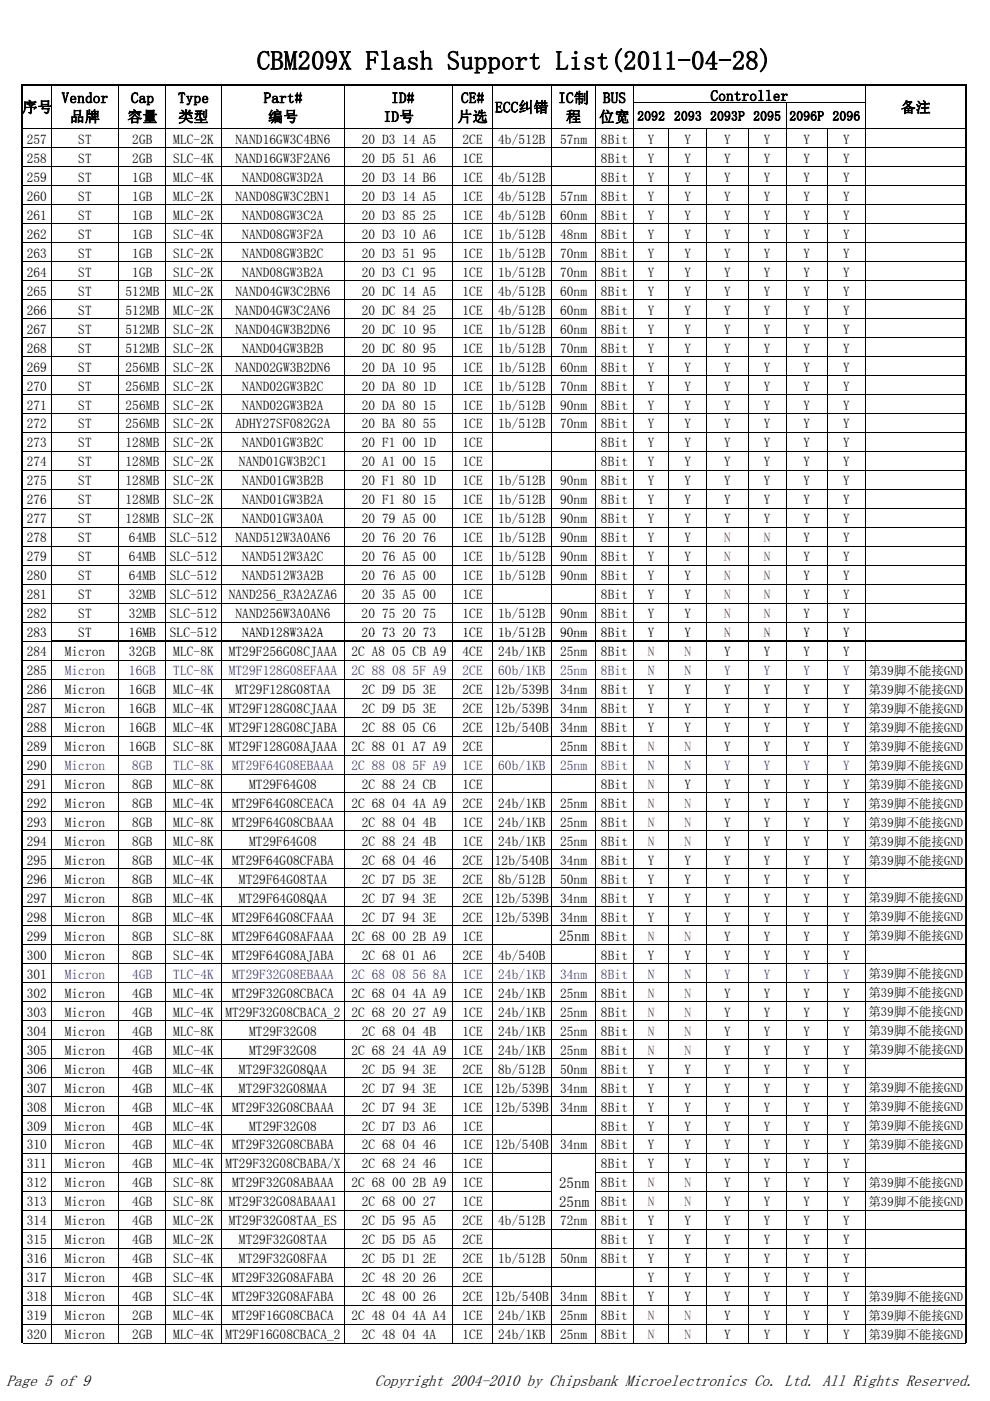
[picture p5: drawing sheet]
<svg xmlns="http://www.w3.org/2000/svg" width="210mm" height="297mm" viewBox="0 0 210 297" stroke-linecap="round" stroke-linejoin="round" font-family="sans-serif">
<defs><g id="words">
<text font-size="5.6" x="54.5" y="14.8">CBM209X Flash Support List(2011-04-28)</text>
<g font-size="3.4">
<text x="1.4" y="294">Page 5 of 9</text>
<text x="79.5" y="294">Copyright 2004-2010 by Chipsbank Microelectronics Co. Ltd. All Rights Reserved.</text>
</g>
<g font-size="3.2">
<text x="4.7" y="23.8">序号</text>
<text x="13.1" y="21.8">Vendor</text>
<text x="27.8" y="21.8">Cap</text>
<text x="37.8" y="21.8">Type</text>
<text x="55.9" y="21.8">Part#</text>
<text x="83" y="21.8">ID#</text>
<text x="97.8" y="21.8">CE#</text>
<text x="105" y="23.8">ECC纠错</text>
<text x="118.4" y="21.8">IC制</text>
<text x="127.9" y="21.8">BUS</text>
<text x="150.7" y="21.4">Controller</text>
<text x="191.1" y="23.8">备注</text>
<text x="14.8" y="25.8">品牌</text>
<text x="27" y="25.8">容量</text>
<text x="37.8" y="25.8">类型</text>
<text x="56.9" y="25.8">编号</text>
<text x="81.4" y="25.8">ID号</text>
<text x="97" y="25.8">片选</text>
<text x="120.1" y="25.8">程</text>
<text x="127.1" y="25.8">位宽</text>
<text x="118.6" y="199.6">25nm</text>
<text x="118.6" y="251.9">25nm</text>
<text x="118.6" y="255.9">25nm</text>
</g>
<g font-size="2.8">
<text x="135.2" y="25.6">2092 2093 2093P 2095</text>
<text x="167.4" y="25.6">2096P 2096</text>
<text x="5.7" y="30.5">257</text>
<text x="5.7" y="34.5">258</text>
<text x="16.6" y="30.5">ST</text>
<text x="16.6" y="34.5">ST</text>
<text x="28.1" y="30.5">2GB</text>
<text x="28.1" y="34.5">2GB</text>
<text x="36.7" y="30.5">MLC-2K</text>
<text x="36.7" y="34.5">SLC-4K</text>
<text x="50" y="30.5">NAND16GW3C4BN6</text>
<text x="50" y="34.5">NAND16GW3F2AN6</text>
<text x="76.7" y="30.5">20 D3 14 A5</text>
<text x="76.7" y="34.5">20 D5 51 A6</text>
<text x="98.1" y="30.5">2CE</text>
<text x="98.1" y="34.5">1CE</text>
<text x="105.7" y="30.5">4b/512B</text>
<text x="118.8" y="30.5">57nm</text>
<text x="127.5" y="34.5">8Bit</text>
<text x="127.5" y="30.5">8Bit</text>
<text x="137.4" y="34.5">Y</text>
<text x="137.4" y="30.5">Y</text>
<text x="145.2" y="34.5">Y</text>
<text x="145.2" y="30.5">Y</text>
<text x="153.6" y="34.5">Y</text>
<text x="153.6" y="30.5">Y</text>
<text x="162" y="34.5">Y</text>
<text x="162" y="30.5">Y</text>
<text x="170.4" y="34.5">Y</text>
<text x="170.4" y="30.5">Y</text>
<text x="178.8" y="34.5">Y</text>
<text x="178.8" y="30.5">Y</text>
<text x="5.7" y="38.6">259</text>
<text x="16.6" y="38.6">ST</text>
<text x="28.1" y="38.6">1GB</text>
<text x="36.7" y="38.6">MLC-4K</text>
<text x="51.4" y="38.6">NAND08GW3D2A</text>
<text x="76.7" y="38.6">20 D3 14 B6</text>
<text x="98.1" y="38.6">1CE</text>
<text x="105.7" y="38.6">4b/512B</text>
<text x="127.5" y="38.6">8Bit</text>
<text x="137.4" y="38.6">Y</text>
<text x="145.2" y="38.6">Y</text>
<text x="153.6" y="38.6">Y</text>
<text x="162" y="38.6">Y</text>
<text x="170.4" y="38.6">Y</text>
<text x="178.8" y="38.6">Y</text>
<text x="5.7" y="42.6">260</text>
<text x="5.7" y="46.6">261</text>
<text x="16.6" y="42.6">ST</text>
<text x="16.6" y="46.6">ST</text>
<text x="28.1" y="42.6">1GB</text>
<text x="28.1" y="46.6">1GB</text>
<text x="36.7" y="42.6">MLC-2K</text>
<text x="36.7" y="46.6">MLC-2K</text>
<text x="50" y="42.6">NAND08GW3C2BN1</text>
<text x="51.4" y="46.6">NAND08GW3C2A</text>
<text x="76.7" y="46.6">20 D3 85 25</text>
<text x="76.7" y="42.6">20 D3 14 A5</text>
<text x="98.1" y="46.6">1CE</text>
<text x="98.1" y="42.6">1CE</text>
<text x="105.7" y="46.6">4b/512B</text>
<text x="105.7" y="42.6">4b/512B</text>
<text x="118.8" y="46.6">60nm</text>
<text x="118.8" y="42.6">57nm</text>
<text x="127.5" y="46.6">8Bit</text>
<text x="127.5" y="42.6">8Bit</text>
<text x="137.4" y="46.6">Y</text>
<text x="137.4" y="42.6">Y</text>
<text x="145.2" y="46.6">Y</text>
<text x="145.2" y="42.6">Y</text>
<text x="153.6" y="46.6">Y</text>
<text x="153.6" y="42.6">Y</text>
<text x="162" y="46.6">Y</text>
<text x="162" y="42.6">Y</text>
<text x="170.4" y="46.6">Y</text>
<text x="170.4" y="42.6">Y</text>
<text x="178.8" y="46.6">Y</text>
<text x="178.8" y="42.6">Y</text>
<text x="5.7" y="50.6">262</text>
<text x="16.6" y="50.6">ST</text>
<text x="28.1" y="50.6">1GB</text>
<text x="36.7" y="50.6">SLC-4K</text>
<text x="51.4" y="50.6">NAND08GW3F2A</text>
<text x="76.7" y="50.6">20 D3 10 A6</text>
<text x="98.1" y="50.6">1CE</text>
<text x="105.7" y="50.6">1b/512B</text>
<text x="118.8" y="50.6">48nm</text>
<text x="127.5" y="50.6">8Bit</text>
<text x="137.4" y="50.6">Y</text>
<text x="145.2" y="50.6">Y</text>
<text x="153.6" y="50.6">Y</text>
<text x="162" y="50.6">Y</text>
<text x="170.4" y="50.6">Y</text>
<text x="178.8" y="50.6">Y</text>
<text x="5.7" y="54.7">263</text>
<text x="5.7" y="58.7">264</text>
<text x="16.6" y="54.7">ST</text>
<text x="16.6" y="58.7">ST</text>
<text x="28.1" y="54.7">1GB</text>
<text x="28.1" y="58.7">1GB</text>
<text x="36.7" y="54.7">SLC-2K</text>
<text x="36.7" y="58.7">SLC-2K</text>
<text x="51.4" y="54.7">NAND08GW3B2C</text>
<text x="51.4" y="58.7">NAND08GW3B2A</text>
<text x="76.7" y="54.7">20 D3 51 95</text>
<text x="76.7" y="58.7">20 D3 C1 95</text>
<text x="98.1" y="54.7">1CE</text>
<text x="98.1" y="58.7">1CE</text>
<text x="105.7" y="54.7">1b/512B</text>
<text x="105.7" y="58.7">1b/512B</text>
<text x="118.8" y="54.7">70nm</text>
<text x="118.8" y="58.7">70nm</text>
<text x="127.5" y="54.7">8Bit</text>
<text x="127.5" y="58.7">8Bit</text>
<text x="137.4" y="54.7">Y</text>
<text x="137.4" y="58.7">Y</text>
<text x="145.2" y="54.7">Y</text>
<text x="145.2" y="58.7">Y</text>
<text x="153.6" y="54.7">Y</text>
<text x="153.6" y="58.7">Y</text>
<text x="162" y="54.7">Y</text>
<text x="162" y="58.7">Y</text>
<text x="170.4" y="54.7">Y</text>
<text x="170.4" y="58.7">Y</text>
<text x="178.8" y="54.7">Y</text>
<text x="178.8" y="58.7">Y</text>
<text x="5.7" y="62.7">265</text>
<text x="16.6" y="62.7">ST</text>
<text x="26.6" y="62.7">512MB</text>
<text x="36.7" y="62.7">MLC-2K</text>
<text x="50" y="62.7">NAND04GW3C2BN6</text>
<text x="76.7" y="62.7">20 DC 14 A5</text>
<text x="98.1" y="62.7">1CE</text>
<text x="105.7" y="62.7">4b/512B</text>
<text x="118.8" y="62.7">60nm</text>
<text x="127.5" y="62.7">8Bit</text>
<text x="137.4" y="62.7">Y</text>
<text x="145.2" y="62.7">Y</text>
<text x="153.6" y="62.7">Y</text>
<text x="162" y="62.7">Y</text>
<text x="170.4" y="62.7">Y</text>
<text x="178.8" y="62.7">Y</text>
<text x="5.7" y="66.7">266</text>
<text x="5.7" y="70.7">267</text>
<text x="16.6" y="66.7">ST</text>
<text x="16.6" y="70.7">ST</text>
<text x="26.6" y="66.7">512MB</text>
<text x="26.6" y="70.7">512MB</text>
<text x="36.7" y="66.7">MLC-2K</text>
<text x="36.7" y="70.7">SLC-2K</text>
<text x="50" y="66.7">NAND04GW3C2AN6</text>
<text x="50" y="70.7">NAND04GW3B2DN6</text>
<text x="76.7" y="66.7">20 DC 84 25</text>
<text x="76.7" y="70.7">20 DC 10 95</text>
<text x="98.1" y="66.7">1CE</text>
<text x="98.1" y="70.7">1CE</text>
<text x="105.7" y="66.7">4b/512B</text>
<text x="105.7" y="70.7">1b/512B</text>
<text x="118.8" y="66.7">60nm</text>
<text x="118.8" y="70.7">60nm</text>
<text x="127.5" y="66.7">8Bit</text>
<text x="127.5" y="70.7">8Bit</text>
<text x="137.4" y="66.7">Y</text>
<text x="137.4" y="70.7">Y</text>
<text x="145.2" y="66.7">Y</text>
<text x="145.2" y="70.7">Y</text>
<text x="153.6" y="66.7">Y</text>
<text x="153.6" y="70.7">Y</text>
<text x="162" y="66.7">Y</text>
<text x="162" y="70.7">Y</text>
<text x="170.4" y="66.7">Y</text>
<text x="170.4" y="70.7">Y</text>
<text x="178.8" y="66.7">Y</text>
<text x="178.8" y="70.7">Y</text>
<text x="5.7" y="74.8">268</text>
<text x="16.6" y="74.8">ST</text>
<text x="26.6" y="74.8">512MB</text>
<text x="36.7" y="74.8">SLC-2K</text>
<text x="51.4" y="74.8">NAND04GW3B2B</text>
<text x="76.7" y="74.8">20 DC 80 95</text>
<text x="98.1" y="74.8">1CE</text>
<text x="105.7" y="74.8">1b/512B</text>
<text x="118.8" y="74.8">70nm</text>
<text x="127.5" y="74.8">8Bit</text>
<text x="137.4" y="74.8">Y</text>
<text x="145.2" y="74.8">Y</text>
<text x="153.6" y="74.8">Y</text>
<text x="162" y="74.8">Y</text>
<text x="170.4" y="74.8">Y</text>
<text x="178.8" y="74.8">Y</text>
<text x="5.7" y="78.8">269</text>
<text x="5.7" y="82.8">270</text>
<text x="16.6" y="78.8">ST</text>
<text x="16.6" y="82.8">ST</text>
<text x="26.6" y="78.8">256MB</text>
<text x="26.6" y="82.8">256MB</text>
<text x="36.7" y="78.8">SLC-2K</text>
<text x="36.7" y="82.8">SLC-2K</text>
<text x="50" y="78.8">NAND02GW3B2DN6</text>
<text x="51.4" y="82.8">NAND02GW3B2C</text>
<text x="76.7" y="82.8">20 DA 80 1D</text>
<text x="76.7" y="78.8">20 DA 10 95</text>
<text x="98.1" y="82.8">1CE</text>
<text x="98.1" y="78.8">1CE</text>
<text x="105.7" y="82.8">1b/512B</text>
<text x="105.7" y="78.8">1b/512B</text>
<text x="118.8" y="82.8">70nm</text>
<text x="118.8" y="78.8">60nm</text>
<text x="127.5" y="82.8">8Bit</text>
<text x="127.5" y="78.8">8Bit</text>
<text x="137.4" y="82.8">Y</text>
<text x="137.4" y="78.8">Y</text>
<text x="145.2" y="82.8">Y</text>
<text x="145.2" y="78.8">Y</text>
<text x="153.6" y="82.8">Y</text>
<text x="153.6" y="78.8">Y</text>
<text x="162" y="82.8">Y</text>
<text x="162" y="78.8">Y</text>
<text x="170.4" y="78.8">Y</text>
<text x="170.4" y="82.8">Y</text>
<text x="178.8" y="78.8">Y</text>
<text x="178.8" y="82.8">Y</text>
<text x="5.7" y="86.8">271</text>
<text x="16.6" y="86.8">ST</text>
<text x="26.6" y="86.8">256MB</text>
<text x="36.7" y="86.8">SLC-2K</text>
<text x="51.4" y="86.8">NAND02GW3B2A</text>
<text x="76.7" y="86.8">20 DA 80 15</text>
<text x="98.1" y="86.8">1CE</text>
<text x="105.7" y="86.8">1b/512B</text>
<text x="118.8" y="86.8">90nm</text>
<text x="127.5" y="86.8">8Bit</text>
<text x="137.4" y="86.8">Y</text>
<text x="145.2" y="86.8">Y</text>
<text x="153.6" y="86.8">Y</text>
<text x="162" y="86.8">Y</text>
<text x="170.4" y="86.8">Y</text>
<text x="178.8" y="86.8">Y</text>
<text x="5.7" y="90.8">272</text>
<text x="5.7" y="94.9">273</text>
<text x="16.6" y="90.8">ST</text>
<text x="16.6" y="94.9">ST</text>
<text x="26.6" y="90.8">256MB</text>
<text x="26.6" y="94.9">128MB</text>
<text x="36.7" y="90.8">SLC-2K</text>
<text x="36.7" y="94.9">SLC-2K</text>
<text x="50" y="90.8">ADHY27SF082G2A</text>
<text x="51.4" y="94.9">NAND01GW3B2C</text>
<text x="76.7" y="94.9">20 F1 00 1D</text>
<text x="76.7" y="90.8">20 BA 80 55</text>
<text x="98.1" y="94.9">1CE</text>
<text x="98.1" y="90.8">1CE</text>
<text x="105.7" y="90.8">1b/512B</text>
<text x="118.8" y="90.8">70nm</text>
<text x="127.5" y="94.9">8Bit</text>
<text x="127.5" y="90.8">8Bit</text>
<text x="137.4" y="94.9">Y</text>
<text x="137.4" y="90.8">Y</text>
<text x="145.2" y="94.9">Y</text>
<text x="145.2" y="90.8">Y</text>
<text x="153.6" y="94.9">Y</text>
<text x="153.6" y="90.8">Y</text>
<text x="162" y="94.9">Y</text>
<text x="162" y="90.8">Y</text>
<text x="170.4" y="90.8">Y</text>
<text x="170.4" y="94.9">Y</text>
<text x="178.8" y="90.8">Y</text>
<text x="178.8" y="94.9">Y</text>
<text x="5.7" y="98.9">274</text>
<text x="16.6" y="98.9">ST</text>
<text x="26.6" y="98.9">128MB</text>
<text x="36.7" y="98.9">SLC-2K</text>
<text x="50.7" y="98.9">NAND01GW3B2C1</text>
<text x="76.7" y="98.9">20 A1 00 15</text>
<text x="98.1" y="98.9">1CE</text>
<text x="127.5" y="98.9">8Bit</text>
<text x="137.4" y="98.9">Y</text>
<text x="145.2" y="98.9">Y</text>
<text x="153.6" y="98.9">Y</text>
<text x="162" y="98.9">Y</text>
<text x="170.4" y="98.9">Y</text>
<text x="178.8" y="98.9">Y</text>
<text x="5.7" y="102.9">275</text>
<text x="5.7" y="106.9">276</text>
<text x="16.6" y="102.9">ST</text>
<text x="16.6" y="106.9">ST</text>
<text x="26.6" y="102.9">128MB</text>
<text x="26.6" y="106.9">128MB</text>
<text x="36.7" y="102.9">SLC-2K</text>
<text x="36.7" y="106.9">SLC-2K</text>
<text x="51.4" y="102.9">NAND01GW3B2B</text>
<text x="51.4" y="106.9">NAND01GW3B2A</text>
<text x="76.7" y="102.9">20 F1 80 1D</text>
<text x="76.7" y="106.9">20 F1 80 15</text>
<text x="98.1" y="102.9">1CE</text>
<text x="98.1" y="106.9">1CE</text>
<text x="105.7" y="102.9">1b/512B</text>
<text x="105.7" y="106.9">1b/512B</text>
<text x="118.8" y="102.9">90nm</text>
<text x="118.8" y="106.9">90nm</text>
<text x="127.5" y="102.9">8Bit</text>
<text x="127.5" y="106.9">8Bit</text>
<text x="137.4" y="102.9">Y</text>
<text x="137.4" y="106.9">Y</text>
<text x="145.2" y="102.9">Y</text>
<text x="145.2" y="106.9">Y</text>
<text x="153.6" y="102.9">Y</text>
<text x="153.6" y="106.9">Y</text>
<text x="162" y="102.9">Y</text>
<text x="162" y="106.9">Y</text>
<text x="170.4" y="102.9">Y</text>
<text x="170.4" y="106.9">Y</text>
<text x="178.8" y="102.9">Y</text>
<text x="178.8" y="106.9">Y</text>
<text x="5.7" y="111">277</text>
<text x="16.6" y="111">ST</text>
<text x="26.6" y="111">128MB</text>
<text x="36.7" y="111">SLC-2K</text>
<text x="51.4" y="111">NAND01GW3A0A</text>
<text x="76.7" y="111">20 79 A5 00</text>
<text x="98.1" y="111">1CE</text>
<text x="105.7" y="111">1b/512B</text>
<text x="118.8" y="111">90nm</text>
<text x="127.5" y="111">8Bit</text>
<text x="137.4" y="111">Y</text>
<text x="145.2" y="111">Y</text>
<text x="153.6" y="111">Y</text>
<text x="162" y="111">Y</text>
<text x="170.4" y="111">Y</text>
<text x="178.8" y="111">Y</text>
<text x="5.7" y="119">279</text>
<text x="5.7" y="115">278</text>
<text x="16.6" y="119">ST</text>
<text x="16.6" y="115">ST</text>
<text x="27.3" y="119">64MB</text>
<text x="27.3" y="115">64MB</text>
<text x="36" y="119">SLC-512</text>
<text x="36" y="115">SLC-512</text>
<text x="50" y="115">NAND512W3A0AN6</text>
<text x="51.4" y="119">NAND512W3A2C</text>
<text x="76.7" y="119">20 76 A5 00</text>
<text x="76.7" y="115">20 76 20 76</text>
<text x="98.1" y="119">1CE</text>
<text x="98.1" y="115">1CE</text>
<text x="105.7" y="119">1b/512B</text>
<text x="105.7" y="115">1b/512B</text>
<text x="118.8" y="119">90nm</text>
<text x="118.8" y="115">90nm</text>
<text x="127.5" y="119">8Bit</text>
<text x="127.5" y="115">8Bit</text>
<text x="137.4" y="119">Y</text>
<text x="137.4" y="115">Y</text>
<text x="145.2" y="119">Y</text>
<text x="145.2" y="115">Y</text>
<text x="170.4" y="119">Y</text>
<text x="170.4" y="115">Y</text>
<text x="178.8" y="119">Y</text>
<text x="178.8" y="115">Y</text>
<text x="5.7" y="123">280</text>
<text x="16.6" y="123">ST</text>
<text x="27.3" y="123">64MB</text>
<text x="36" y="123">SLC-512</text>
<text x="51.4" y="123">NAND512W3A2B</text>
<text x="76.7" y="123">20 76 A5 00</text>
<text x="98.1" y="123">1CE</text>
<text x="105.7" y="123">1b/512B</text>
<text x="118.8" y="123">90nm</text>
<text x="127.5" y="123">8Bit</text>
<text x="137.4" y="123">Y</text>
<text x="145.2" y="123">Y</text>
<text x="170.4" y="123">Y</text>
<text x="178.8" y="123">Y</text>
<text x="5.7" y="131.1">282</text>
<text x="5.7" y="127">281</text>
<text x="16.6" y="131.1">ST</text>
<text x="16.6" y="127">ST</text>
<text x="27.3" y="131.1">32MB</text>
<text x="27.3" y="127">32MB</text>
<text x="36" y="131.1">SLC-512</text>
<text x="36" y="127">SLC-512</text>
<text x="48.5" y="127">NAND256_R3A2AZA6</text>
<text x="50" y="131.1">NAND256W3A0AN6</text>
<text x="76.7" y="131.1">20 75 20 75</text>
<text x="76.7" y="127">20 35 A5 00</text>
<text x="98.1" y="131.1">1CE</text>
<text x="98.1" y="127">1CE</text>
<text x="105.7" y="131.1">1b/512B</text>
<text x="118.8" y="131.1">90nm</text>
<text x="127.5" y="127">8Bit</text>
<text x="127.5" y="131.1">8Bit</text>
<text x="137.4" y="127">Y</text>
<text x="137.4" y="131.1">Y</text>
<text x="145.2" y="127">Y</text>
<text x="145.2" y="131.1">Y</text>
<text x="170.4" y="131.1">Y</text>
<text x="170.4" y="127">Y</text>
<text x="178.8" y="131.1">Y</text>
<text x="178.8" y="127">Y</text>
<text x="5.7" y="135.1">283</text>
<text x="16.6" y="135.1">ST</text>
<text x="27.3" y="135.1">16MB</text>
<text x="36" y="135.1">SLC-512</text>
<text x="51.4" y="135.1">NAND128W3A2A</text>
<text x="76.7" y="135.1">20 73 20 73</text>
<text x="76.7" y="135.1">20</text>
<text x="81" y="135.1">73</text>
<text x="85.3" y="135.1">20</text>
<text x="89.7" y="135.1">73</text>
<text x="98.1" y="135.1">1CE</text>
<text x="105.7" y="135.1">1b/512B</text>
<text x="118.8" y="135.1">90nm</text>
<text x="127.5" y="135.1">8Bit</text>
<text x="137.4" y="135.1">Y</text>
<text x="145.2" y="135.1">Y</text>
<text x="170.4" y="135.1">Y</text>
<text x="178.8" y="135.1">Y</text>
<text x="5.7" y="139.1">284</text>
<text x="5.7" y="143.2">285</text>
<text x="13.7" y="139.1">Micron</text>
<text x="27.3" y="139.1">32GB</text>
<text x="36.7" y="139.1">MLC-8K</text>
<text x="48.5" y="139.1">MT29F256G08CJAAA</text>
<text x="74.6" y="139.1">2C A8 05 CB A9</text>
<text x="98.1" y="139.1">4CE</text>
<text x="105.7" y="139.1">24b/1KB</text>
<text x="118.8" y="139.1">25nm</text>
<text x="127.5" y="139.1">8Bit</text>
<text x="153.6" y="139.1">Y</text>
<text x="162" y="139.1">Y</text>
<text x="170.4" y="139.1">Y</text>
<text x="178.8" y="139.1">Y</text>
<text x="5.7" y="147.2">286</text>
<text x="13.7" y="147.2">Micron</text>
<text x="27.3" y="147.2">16GB</text>
<text x="36.7" y="147.2">MLC-4K</text>
<text x="50" y="147.2">MT29F128G08TAA</text>
<text x="76.7" y="147.2">2C D9 D5 3E</text>
<text x="98.1" y="147.2">2CE</text>
<text x="104.9" y="147.2">12b/539B</text>
<text x="118.8" y="147.2">34nm</text>
<text x="127.5" y="147.2">8Bit</text>
<text x="137.4" y="147.2">Y</text>
<text x="145.2" y="147.2">Y</text>
<text x="153.6" y="147.2">Y</text>
<text x="162" y="147.2">Y</text>
<text x="170.4" y="147.2">Y</text>
<text x="178.8" y="147.2">Y</text>
<text x="5.7" y="151.2">287</text>
<text x="5.7" y="155.2">288</text>
<text x="13.7" y="151.2">Micron</text>
<text x="13.7" y="155.2">Micron</text>
<text x="27.3" y="151.2">16GB</text>
<text x="27.3" y="155.2">16GB</text>
<text x="36.7" y="151.2">MLC-4K</text>
<text x="36.7" y="155.2">MLC-4K</text>
<text x="48.5" y="151.2">MT29F128G08CJAAA</text>
<text x="48.5" y="155.2">MT29F128G08CJABA</text>
<text x="76.7" y="151.2">2C D9 D5 3E</text>
<text x="76.7" y="155.2">2C 88 05 C6</text>
<text x="98.1" y="151.2">2CE</text>
<text x="98.1" y="155.2">2CE</text>
<text x="104.9" y="151.2">12b/539B</text>
<text x="104.9" y="155.2">12b/540B</text>
<text x="118.8" y="151.2">34nm</text>
<text x="118.8" y="155.2">34nm</text>
<text x="127.5" y="151.2">8Bit</text>
<text x="127.5" y="155.2">8Bit</text>
<text x="137.4" y="151.2">Y</text>
<text x="137.4" y="155.2">Y</text>
<text x="145.2" y="151.2">Y</text>
<text x="145.2" y="155.2">Y</text>
<text x="153.6" y="151.2">Y</text>
<text x="153.6" y="155.2">Y</text>
<text x="162" y="151.2">Y</text>
<text x="162" y="155.2">Y</text>
<text x="170.4" y="151.2">Y</text>
<text x="170.4" y="155.2">Y</text>
<text x="178.8" y="151.2">Y</text>
<text x="178.8" y="155.2">Y</text>
<text x="5.7" y="159.3">289</text>
<text x="13.7" y="159.3">Micron</text>
<text x="27.3" y="159.3">16GB</text>
<text x="36.7" y="159.3">SLC-8K</text>
<text x="48.5" y="159.3">MT29F128G08AJAAA</text>
<text x="74.6" y="159.3">2C 88 01 A7 A9</text>
<text x="98.1" y="159.3">2CE</text>
<text x="118.8" y="159.3">25nm</text>
<text x="127.5" y="159.3">8Bit</text>
<text x="153.6" y="159.3">Y</text>
<text x="162" y="159.3">Y</text>
<text x="170.4" y="159.3">Y</text>
<text x="178.8" y="159.3">Y</text>
<text x="5.7" y="163.3">290</text>
<text x="5.7" y="167.3">291</text>
<text x="13.7" y="167.3">Micron</text>
<text x="28.1" y="167.3">8GB</text>
<text x="36.7" y="167.3">MLC-8K</text>
<text x="52.8" y="167.3">MT29F64G08</text>
<text x="76.7" y="167.3">2C 88 24 CB</text>
<text x="98.1" y="167.3">1CE</text>
<text x="127.5" y="167.3">8Bit</text>
<text x="145.2" y="167.3">Y</text>
<text x="153.6" y="167.3">Y</text>
<text x="162" y="167.3">Y</text>
<text x="170.4" y="167.3">Y</text>
<text x="178.8" y="167.3">Y</text>
<text x="5.7" y="171.3">292</text>
<text x="13.7" y="171.3">Micron</text>
<text x="28.1" y="171.3">8GB</text>
<text x="36.7" y="171.3">MLC-4K</text>
<text x="49.2" y="171.3">MT29F64G08CEACA</text>
<text x="74.6" y="171.3">2C 68 04 4A A9</text>
<text x="98.1" y="171.3">2CE</text>
<text x="105.7" y="171.3">24b/1KB</text>
<text x="118.8" y="171.3">25nm</text>
<text x="127.5" y="171.3">8Bit</text>
<text x="153.6" y="171.3">Y</text>
<text x="162" y="171.3">Y</text>
<text x="170.4" y="171.3">Y</text>
<text x="178.8" y="171.3">Y</text>
<text x="5.7" y="175.3">293</text>
<text x="5.7" y="179.4">294</text>
<text x="13.7" y="175.3">Micron</text>
<text x="13.7" y="179.4">Micron</text>
<text x="28.1" y="175.3">8GB</text>
<text x="28.1" y="179.4">8GB</text>
<text x="36.7" y="175.3">MLC-8K</text>
<text x="36.7" y="179.4">MLC-8K</text>
<text x="49.2" y="175.3">MT29F64G08CBAAA</text>
<text x="52.8" y="179.4">MT29F64G08</text>
<text x="76.7" y="179.4">2C 88 24 4B</text>
<text x="76.7" y="175.3">2C 88 04 4B</text>
<text x="98.1" y="179.4">1CE</text>
<text x="98.1" y="175.3">1CE</text>
<text x="105.7" y="179.4">24b/1KB</text>
<text x="105.7" y="175.3">24b/1KB</text>
<text x="118.8" y="179.4">25nm</text>
<text x="118.8" y="175.3">25nm</text>
<text x="127.5" y="179.4">8Bit</text>
<text x="127.5" y="175.3">8Bit</text>
<text x="153.6" y="175.3">Y</text>
<text x="153.6" y="179.4">Y</text>
<text x="162" y="175.3">Y</text>
<text x="162" y="179.4">Y</text>
<text x="170.4" y="175.3">Y</text>
<text x="170.4" y="179.4">Y</text>
<text x="178.8" y="175.3">Y</text>
<text x="178.8" y="179.4">Y</text>
<text x="5.7" y="183.4">295</text>
<text x="13.7" y="183.4">Micron</text>
<text x="28.1" y="183.4">8GB</text>
<text x="36.7" y="183.4">MLC-4K</text>
<text x="49.2" y="183.4">MT29F64G08CFABA</text>
<text x="76.7" y="183.4">2C 68 04 46</text>
<text x="98.1" y="183.4">2CE</text>
<text x="104.9" y="183.4">12b/540B</text>
<text x="118.8" y="183.4">34nm</text>
<text x="127.5" y="183.4">8Bit</text>
<text x="137.4" y="183.4">Y</text>
<text x="145.2" y="183.4">Y</text>
<text x="153.6" y="183.4">Y</text>
<text x="162" y="183.4">Y</text>
<text x="170.4" y="183.4">Y</text>
<text x="178.8" y="183.4">Y</text>
<text x="5.7" y="187.4">296</text>
<text x="5.7" y="191.4">297</text>
<text x="13.7" y="187.4">Micron</text>
<text x="13.7" y="191.4">Micron</text>
<text x="28.1" y="187.4">8GB</text>
<text x="28.1" y="191.4">8GB</text>
<text x="36.7" y="187.4">MLC-4K</text>
<text x="36.7" y="191.4">MLC-4K</text>
<text x="50.7" y="187.4">MT29F64G08TAA</text>
<text x="50.7" y="191.4">MT29F64G08QAA</text>
<text x="76.7" y="187.4">2C D7 D5 3E</text>
<text x="76.7" y="191.4">2C D7 94 3E</text>
<text x="98.1" y="187.4">2CE</text>
<text x="98.1" y="191.4">2CE</text>
<text x="104.9" y="191.4">12b/539B</text>
<text x="105.7" y="187.4">8b/512B</text>
<text x="118.8" y="187.4">50nm</text>
<text x="118.8" y="191.4">34nm</text>
<text x="127.5" y="187.4">8Bit</text>
<text x="127.5" y="191.4">8Bit</text>
<text x="137.4" y="187.4">Y</text>
<text x="137.4" y="191.4">Y</text>
<text x="145.2" y="187.4">Y</text>
<text x="145.2" y="191.4">Y</text>
<text x="153.6" y="191.4">Y</text>
<text x="153.6" y="187.4">Y</text>
<text x="162" y="191.4">Y</text>
<text x="162" y="187.4">Y</text>
<text x="170.4" y="191.4">Y</text>
<text x="170.4" y="187.4">Y</text>
<text x="178.8" y="187.4">Y</text>
<text x="178.8" y="191.4">Y</text>
<text x="5.7" y="195.5">298</text>
<text x="13.7" y="195.5">Micron</text>
<text x="28.1" y="195.5">8GB</text>
<text x="36.7" y="195.5">MLC-4K</text>
<text x="49.2" y="195.5">MT29F64G08CFAAA</text>
<text x="76.7" y="195.5">2C D7 94 3E</text>
<text x="98.1" y="195.5">2CE</text>
<text x="104.9" y="195.5">12b/539B</text>
<text x="118.8" y="195.5">34nm</text>
<text x="127.5" y="195.5">8Bit</text>
<text x="137.4" y="195.5">Y</text>
<text x="145.2" y="195.5">Y</text>
<text x="153.6" y="195.5">Y</text>
<text x="162" y="195.5">Y</text>
<text x="170.4" y="195.5">Y</text>
<text x="178.8" y="195.5">Y</text>
<text x="5.7" y="199.5">299</text>
<text x="5.7" y="203.5">300</text>
<text x="13.7" y="199.5">Micron</text>
<text x="13.7" y="203.5">Micron</text>
<text x="28.1" y="199.5">8GB</text>
<text x="28.1" y="203.5">8GB</text>
<text x="36.7" y="199.5">SLC-8K</text>
<text x="36.7" y="203.5">SLC-4K</text>
<text x="49.2" y="199.5">MT29F64G08AFAAA</text>
<text x="49.2" y="203.5">MT29F64G08AJABA</text>
<text x="74.6" y="199.5">2C 68 00 2B A9</text>
<text x="76.7" y="203.5">2C 68 01 A6</text>
<text x="98.1" y="203.5">2CE</text>
<text x="98.1" y="199.5">1CE</text>
<text x="105.7" y="203.5">4b/540B</text>
<text x="127.5" y="199.5">8Bit</text>
<text x="127.5" y="203.5">8Bit</text>
<text x="137.4" y="203.5">Y</text>
<text x="145.2" y="203.5">Y</text>
<text x="153.6" y="199.5">Y</text>
<text x="153.6" y="203.5">Y</text>
<text x="162" y="199.5">Y</text>
<text x="162" y="203.5">Y</text>
<text x="170.4" y="199.5">Y</text>
<text x="170.4" y="203.5">Y</text>
<text x="178.8" y="203.5">Y</text>
<text x="178.8" y="199.5">Y</text>
<text x="5.7" y="207.5">301</text>
<text x="5.7" y="211.5">302</text>
<text x="5.7" y="215.6">303</text>
<text x="13.7" y="211.5">Micron</text>
<text x="13.7" y="215.6">Micron</text>
<text x="28.1" y="211.5">4GB</text>
<text x="28.1" y="215.6">4GB</text>
<text x="36.7" y="211.5">MLC-4K</text>
<text x="36.7" y="215.6">MLC-4K</text>
<text x="47.8" y="215.6">MT29F32G08CBACA_2</text>
<text x="49.2" y="211.5">MT29F32G08CBACA</text>
<text x="74.6" y="211.5">2C 68 04 4A A9</text>
<text x="74.6" y="215.6">2C 68 20 27 A9</text>
<text x="98.1" y="211.5">1CE</text>
<text x="98.1" y="215.6">1CE</text>
<text x="105.7" y="211.5">24b/1KB</text>
<text x="105.7" y="215.6">24b/1KB</text>
<text x="118.8" y="211.5">25nm</text>
<text x="118.8" y="215.6">25nm</text>
<text x="127.5" y="215.6">8Bit</text>
<text x="127.5" y="211.5">8Bit</text>
<text x="153.6" y="211.5">Y</text>
<text x="153.6" y="215.6">Y</text>
<text x="162" y="211.5">Y</text>
<text x="162" y="215.6">Y</text>
<text x="170.4" y="211.5">Y</text>
<text x="170.4" y="215.6">Y</text>
<text x="178.8" y="211.5">Y</text>
<text x="178.8" y="215.6">Y</text>
<text x="5.7" y="219.6">304</text>
<text x="13.7" y="219.6">Micron</text>
<text x="28.1" y="219.6">4GB</text>
<text x="36.7" y="219.6">MLC-8K</text>
<text x="52.8" y="219.6">MT29F32G08</text>
<text x="76.7" y="219.6">2C 68 04 4B</text>
<text x="98.1" y="219.6">1CE</text>
<text x="105.7" y="219.6">24b/1KB</text>
<text x="118.8" y="219.6">25nm</text>
<text x="127.5" y="219.6">8Bit</text>
<text x="153.6" y="219.6">Y</text>
<text x="162" y="219.6">Y</text>
<text x="170.4" y="219.6">Y</text>
<text x="178.8" y="219.6">Y</text>
<text x="5.7" y="223.6">305</text>
<text x="5.7" y="227.6">306</text>
<text x="13.7" y="223.6">Micron</text>
<text x="13.7" y="227.6">Micron</text>
<text x="28.1" y="223.6">4GB</text>
<text x="28.1" y="227.6">4GB</text>
<text x="36.7" y="223.6">MLC-4K</text>
<text x="36.7" y="227.6">MLC-4K</text>
<text x="50.7" y="227.6">MT29F32G08QAA</text>
<text x="52.8" y="223.6">MT29F32G08</text>
<text x="74.6" y="223.6">2C 68 24 4A A9</text>
<text x="76.7" y="227.6">2C D5 94 3E</text>
<text x="98.1" y="227.6">2CE</text>
<text x="98.1" y="223.6">1CE</text>
<text x="105.7" y="227.6">8b/512B</text>
<text x="105.7" y="223.6">24b/1KB</text>
<text x="118.8" y="227.6">50nm</text>
<text x="118.8" y="223.6">25nm</text>
<text x="127.5" y="227.6">8Bit</text>
<text x="127.5" y="223.6">8Bit</text>
<text x="137.4" y="227.6">Y</text>
<text x="145.2" y="227.6">Y</text>
<text x="153.6" y="223.6">Y</text>
<text x="153.6" y="227.6">Y</text>
<text x="162" y="223.6">Y</text>
<text x="162" y="227.6">Y</text>
<text x="170.4" y="223.6">Y</text>
<text x="170.4" y="227.6">Y</text>
<text x="178.8" y="223.6">Y</text>
<text x="178.8" y="227.6">Y</text>
<text x="5.7" y="231.6">307</text>
<text x="13.7" y="231.6">Micron</text>
<text x="28.1" y="231.6">4GB</text>
<text x="36.7" y="231.6">MLC-4K</text>
<text x="50.7" y="231.6">MT29F32G08MAA</text>
<text x="76.7" y="231.6">2C D7 94 3E</text>
<text x="98.1" y="231.6">1CE</text>
<text x="104.9" y="231.6">12b/539B</text>
<text x="118.8" y="231.6">34nm</text>
<text x="127.5" y="231.6">8Bit</text>
<text x="137.4" y="231.6">Y</text>
<text x="145.2" y="231.6">Y</text>
<text x="153.6" y="231.6">Y</text>
<text x="162" y="231.6">Y</text>
<text x="170.4" y="231.6">Y</text>
<text x="178.8" y="231.6">Y</text>
<text x="5.7" y="235.7">308</text>
<text x="5.7" y="239.7">309</text>
<text x="13.7" y="235.7">Micron</text>
<text x="13.7" y="239.7">Micron</text>
<text x="28.1" y="235.7">4GB</text>
<text x="28.1" y="239.7">4GB</text>
<text x="36.7" y="235.7">MLC-4K</text>
<text x="36.7" y="239.7">MLC-4K</text>
<text x="49.2" y="235.7">MT29F32G08CBAAA</text>
<text x="52.8" y="239.7">MT29F32G08</text>
<text x="76.7" y="239.7">2C D7 D3 A6</text>
<text x="76.7" y="235.7">2C D7 94 3E</text>
<text x="98.1" y="239.7">1CE</text>
<text x="98.1" y="235.7">1CE</text>
<text x="104.9" y="235.7">12b/539B</text>
<text x="118.8" y="235.7">34nm</text>
<text x="127.5" y="239.7">8Bit</text>
<text x="127.5" y="235.7">8Bit</text>
<text x="137.4" y="235.7">Y</text>
<text x="137.4" y="239.7">Y</text>
<text x="145.2" y="235.7">Y</text>
<text x="145.2" y="239.7">Y</text>
<text x="153.6" y="235.7">Y</text>
<text x="153.6" y="239.7">Y</text>
<text x="162" y="235.7">Y</text>
<text x="162" y="239.7">Y</text>
<text x="170.4" y="235.7">Y</text>
<text x="170.4" y="239.7">Y</text>
<text x="178.8" y="235.7">Y</text>
<text x="178.8" y="239.7">Y</text>
<text x="5.7" y="243.7">310</text>
<text x="13.7" y="243.7">Micron</text>
<text x="28.1" y="243.7">4GB</text>
<text x="36.7" y="243.7">MLC-4K</text>
<text x="49.2" y="243.7">MT29F32G08CBABA</text>
<text x="76.7" y="243.7">2C 68 04 46</text>
<text x="98.1" y="243.7">1CE</text>
<text x="104.9" y="243.7">12b/540B</text>
<text x="118.8" y="243.7">34nm</text>
<text x="127.5" y="243.7">8Bit</text>
<text x="137.4" y="243.7">Y</text>
<text x="145.2" y="243.7">Y</text>
<text x="153.6" y="243.7">Y</text>
<text x="162" y="243.7">Y</text>
<text x="170.4" y="243.7">Y</text>
<text x="178.8" y="243.7">Y</text>
<text x="5.7" y="247.7">311</text>
<text x="5.7" y="251.8">312</text>
<text x="13.7" y="247.7">Micron</text>
<text x="13.7" y="251.8">Micron</text>
<text x="28.1" y="247.7">4GB</text>
<text x="28.1" y="251.8">4GB</text>
<text x="36.7" y="247.7">MLC-4K</text>
<text x="36.7" y="251.8">SLC-8K</text>
<text x="47.8" y="247.7">MT29F32G08CBABA/X</text>
<text x="49.2" y="251.8">MT29F32G08ABAAA</text>
<text x="74.6" y="251.8">2C 68 00 2B A9</text>
<text x="76.7" y="247.7">2C 68 24 46</text>
<text x="98.1" y="247.7">1CE</text>
<text x="98.1" y="251.8">1CE</text>
<text x="127.5" y="251.8">8Bit</text>
<text x="127.5" y="247.7">8Bit</text>
<text x="137.4" y="247.7">Y</text>
<text x="145.2" y="247.7">Y</text>
<text x="153.6" y="251.8">Y</text>
<text x="153.6" y="247.7">Y</text>
<text x="162" y="251.8">Y</text>
<text x="162" y="247.7">Y</text>
<text x="170.4" y="251.8">Y</text>
<text x="170.4" y="247.7">Y</text>
<text x="178.8" y="251.8">Y</text>
<text x="178.8" y="247.7">Y</text>
<text x="5.7" y="255.8">313</text>
<text x="13.7" y="255.8">Micron</text>
<text x="28.1" y="255.8">4GB</text>
<text x="36.7" y="255.8">SLC-8K</text>
<text x="48.5" y="255.8">MT29F32G08ABAAA1</text>
<text x="76.7" y="255.8">2C 68 00 27</text>
<text x="98.1" y="255.8">1CE</text>
<text x="127.5" y="255.8">8Bit</text>
<text x="153.6" y="255.8">Y</text>
<text x="162" y="255.8">Y</text>
<text x="170.4" y="255.8">Y</text>
<text x="178.8" y="255.8">Y</text>
<text x="5.7" y="259.8">314</text>
<text x="5.7" y="263.8">315</text>
<text x="13.7" y="259.8">Micron</text>
<text x="13.7" y="263.8">Micron</text>
<text x="28.1" y="259.8">4GB</text>
<text x="28.1" y="263.8">4GB</text>
<text x="36.7" y="259.8">MLC-2K</text>
<text x="36.7" y="263.8">MLC-2K</text>
<text x="48.5" y="259.8">MT29F32G08TAA_ES</text>
<text x="50.7" y="263.8">MT29F32G08TAA</text>
<text x="76.7" y="263.8">2C D5 D5 A5</text>
<text x="76.7" y="259.8">2C D5 95 A5</text>
<text x="98.1" y="263.8">2CE</text>
<text x="98.1" y="259.8">2CE</text>
<text x="105.7" y="259.8">4b/512B</text>
<text x="118.8" y="259.8">72nm</text>
<text x="127.5" y="263.8">8Bit</text>
<text x="127.5" y="259.8">8Bit</text>
<text x="137.4" y="259.8">Y</text>
<text x="137.4" y="263.8">Y</text>
<text x="145.2" y="259.8">Y</text>
<text x="145.2" y="263.8">Y</text>
<text x="153.6" y="259.8">Y</text>
<text x="153.6" y="263.8">Y</text>
<text x="162" y="259.8">Y</text>
<text x="162" y="263.8">Y</text>
<text x="170.4" y="259.8">Y</text>
<text x="170.4" y="263.8">Y</text>
<text x="178.8" y="259.8">Y</text>
<text x="178.8" y="263.8">Y</text>
<text x="5.7" y="267.8">316</text>
<text x="13.7" y="267.8">Micron</text>
<text x="28.1" y="267.8">4GB</text>
<text x="36.7" y="267.8">SLC-4K</text>
<text x="50.7" y="267.8">MT29F32G08FAA</text>
<text x="76.7" y="267.8">2C D5 D1 2E</text>
<text x="98.1" y="267.8">2CE</text>
<text x="105.7" y="267.8">1b/512B</text>
<text x="118.8" y="267.8">50nm</text>
<text x="127.5" y="267.8">8Bit</text>
<text x="137.4" y="267.8">Y</text>
<text x="145.2" y="267.8">Y</text>
<text x="153.6" y="267.8">Y</text>
<text x="162" y="267.8">Y</text>
<text x="170.4" y="267.8">Y</text>
<text x="178.8" y="267.8">Y</text>
<text x="5.7" y="271.9">317</text>
<text x="5.7" y="275.9">318</text>
<text x="13.7" y="271.9">Micron</text>
<text x="13.7" y="275.9">Micron</text>
<text x="28.1" y="271.9">4GB</text>
<text x="28.1" y="275.9">4GB</text>
<text x="36.7" y="271.9">SLC-4K</text>
<text x="36.7" y="275.9">SLC-4K</text>
<text x="49.2" y="271.9">MT29F32G08AFABA</text>
<text x="49.2" y="275.9">MT29F32G08AFABA</text>
<text x="76.7" y="271.9">2C 48 20 26</text>
<text x="76.7" y="275.9">2C 48 00 26</text>
<text x="98.1" y="271.9">2CE</text>
<text x="98.1" y="275.9">2CE</text>
<text x="104.9" y="275.9">12b/540B</text>
<text x="118.8" y="275.9">34nm</text>
<text x="127.5" y="275.9">8Bit</text>
<text x="137.4" y="275.9">Y</text>
<text x="137.4" y="271.9">Y</text>
<text x="145.2" y="275.9">Y</text>
<text x="145.2" y="271.9">Y</text>
<text x="153.6" y="275.9">Y</text>
<text x="153.6" y="271.9">Y</text>
<text x="162" y="275.9">Y</text>
<text x="162" y="271.9">Y</text>
<text x="170.4" y="275.9">Y</text>
<text x="170.4" y="271.9">Y</text>
<text x="178.8" y="275.9">Y</text>
<text x="178.8" y="271.9">Y</text>
<text x="5.7" y="279.9">319</text>
<text x="13.7" y="279.9">Micron</text>
<text x="28.1" y="279.9">2GB</text>
<text x="36.7" y="279.9">MLC-4K</text>
<text x="49.2" y="279.9">MT29F16G08CBACA</text>
<text x="74.6" y="279.9">2C 48 04 4A A4</text>
<text x="98.1" y="279.9">1CE</text>
<text x="105.7" y="279.9">24b/1KB</text>
<text x="118.8" y="279.9">25nm</text>
<text x="127.5" y="279.9">8Bit</text>
<text x="153.6" y="279.9">Y</text>
<text x="162" y="279.9">Y</text>
<text x="170.4" y="279.9">Y</text>
<text x="178.8" y="279.9">Y</text>
<text x="5.7" y="283.9">320</text>
<text x="13.7" y="283.9">Micron</text>
<text x="28.1" y="283.9">2GB</text>
<text x="36.7" y="283.9">MLC-4K</text>
<text x="47.8" y="283.9">MT29F16G08CBACA_2</text>
<text x="76.7" y="283.9">2C 48 04 4A</text>
<text x="98.1" y="283.9">1CE</text>
<text x="105.7" y="283.9">24b/1KB</text>
<text x="118.8" y="283.9">25nm</text>
<text x="127.5" y="283.9">8Bit</text>
<text x="153.6" y="283.9">Y</text>
<text x="162" y="283.9">Y</text>
<text x="170.4" y="283.9">Y</text>
<text x="178.8" y="283.9">Y</text>
</g>
<g font-size="2.8" fill="#f00">
<text x="153.6" y="119">N</text>
<text x="153.6" y="115">N</text>
<text x="162" y="119">N</text>
<text x="162" y="115">N</text>
<text x="153.6" y="123">N</text>
<text x="162" y="123">N</text>
<text x="153.6" y="131.1">N</text>
<text x="153.6" y="127">N</text>
<text x="162" y="131.1">N</text>
<text x="162" y="127">N</text>
<text x="153.6" y="135.1">N</text>
<text x="162" y="135.1">N</text>
<text x="137.4" y="139.1">N</text>
<text x="145.2" y="139.1">N</text>
<text x="137.4" y="159.3">N</text>
<text x="145.2" y="159.3">N</text>
<text x="137.4" y="167.3">N</text>
<text x="137.4" y="171.3">N</text>
<text x="145.2" y="171.3">N</text>
<text x="137.4" y="175.3">N</text>
<text x="137.4" y="179.4">N</text>
<text x="145.2" y="175.3">N</text>
<text x="145.2" y="179.4">N</text>
<text x="137.4" y="199.5">N</text>
<text x="145.2" y="199.5">N</text>
<text x="137.4" y="211.5">N</text>
<text x="137.4" y="215.6">N</text>
<text x="145.2" y="211.5">N</text>
<text x="145.2" y="215.6">N</text>
<text x="137.4" y="219.6">N</text>
<text x="145.2" y="219.6">N</text>
<text x="137.4" y="223.6">N</text>
<text x="145.2" y="223.6">N</text>
<text x="137.4" y="251.8">N</text>
<text x="145.2" y="251.8">N</text>
<text x="137.4" y="255.8">N</text>
<text x="145.2" y="255.8">N</text>
<text x="137.4" y="279.9">N</text>
<text x="145.2" y="279.9">N</text>
<text x="137.4" y="283.9">N</text>
<text x="145.2" y="283.9">N</text>
</g>
<g font-size="2.8" fill="#00f">
<text x="13.7" y="143.2">Micron</text>
<text x="27.3" y="143.2">16GB</text>
<text x="36.7" y="143.2">TLC-8K</text>
<text x="48.5" y="143.2">MT29F128G08EFAAA</text>
<text x="74.6" y="143.2">2C 88 08 5F A9</text>
<text x="98.1" y="143.2">2CE</text>
<text x="105.7" y="143.2">60b/1KB</text>
<text x="118.8" y="143.2">25nm</text>
<text x="127.5" y="143.2">8Bit</text>
<text x="137.4" y="143.2">N</text>
<text x="145.2" y="143.2">N</text>
<text x="153.6" y="143.2">Y</text>
<text x="162" y="143.2">Y</text>
<text x="170.4" y="143.2">Y</text>
<text x="178.8" y="143.2">Y</text>
<text x="13.7" y="163.3">Micron</text>
<text x="28.1" y="163.3">8GB</text>
<text x="36.7" y="163.3">TLC-8K</text>
<text x="49.2" y="163.3">MT29F64G08EBAAA</text>
<text x="74.6" y="163.3">2C 88 08 5F A9</text>
<text x="98.1" y="163.3">1CE</text>
<text x="105.7" y="163.3">60b/1KB</text>
<text x="118.8" y="163.3">25nm</text>
<text x="127.5" y="163.3">8Bit</text>
<text x="137.4" y="163.3">N</text>
<text x="145.2" y="163.3">N</text>
<text x="153.6" y="163.3">Y</text>
<text x="162" y="163.3">Y</text>
<text x="170.4" y="163.3">Y</text>
<text x="178.8" y="163.3">Y</text>
<text x="13.7" y="207.5">Micron</text>
<text x="28.1" y="207.5">4GB</text>
<text x="36.7" y="207.5">TLC-4K</text>
<text x="49.2" y="207.5">MT29F32G08EBAAA</text>
<text x="74.6" y="207.5">2C 68 08 56 8A</text>
<text x="98.1" y="207.5">1CE</text>
<text x="105.7" y="207.5">24b/1KB</text>
<text x="118.8" y="207.5">34nm</text>
<text x="127.5" y="207.5">8Bit</text>
<text x="137.4" y="207.5">N</text>
<text x="145.2" y="207.5">N</text>
<text x="153.6" y="207.5">Y</text>
<text x="162" y="207.5">Y</text>
<text x="170.4" y="207.5">Y</text>
<text x="178.8" y="207.5">Y</text>
</g>
<g font-size="2.7">
<text x="184.2" y="143.1">第39脚不能接GND</text>
<text x="184.2" y="147.1">第39脚不能接GND</text>
<text x="184.2" y="151.1">第39脚不能接GND</text>
<text x="184.2" y="155.2">第39脚不能接GND</text>
<text x="184.2" y="159.2">第39脚不能接GND</text>
<text x="184.2" y="163.2">第39脚不能接GND</text>
<text x="184.2" y="167.2">第39脚不能接GND</text>
<text x="184.2" y="171.2">第39脚不能接GND</text>
<text x="184.2" y="175.3">第39脚不能接GND</text>
<text x="184.2" y="179.3">第39脚不能接GND</text>
<text x="184.2" y="183.3">第39脚不能接GND</text>
<text x="184.2" y="191.3">第39脚不能接GND</text>
<text x="184.2" y="195.4">第39脚不能接GND</text>
<text x="184.2" y="199.4">第39脚不能接GND</text>
<text x="184.2" y="207.4">第39脚不能接GND</text>
<text x="184.2" y="211.5">第39脚不能接GND</text>
<text x="184.2" y="215.5">第39脚不能接GND</text>
<text x="184.2" y="219.5">第39脚不能接GND</text>
<text x="184.2" y="223.5">第39脚不能接GND</text>
<text x="184.2" y="231.6">第39脚不能接GND</text>
<text x="184.2" y="235.6">第39脚不能接GND</text>
<text x="184.2" y="239.6">第39脚不能接GND</text>
<text x="184.2" y="243.6">第39脚不能接GND</text>
<text x="184.2" y="251.7">第39脚不能接GND</text>
<text x="184.2" y="255.7">第39脚不能接GND</text>
<text x="184.2" y="275.8">第39脚不能接GND</text>
<text x="184.2" y="279.8">第39脚不能接GND</text>
<text x="184.2" y="283.8">第39脚不能接GND</text>
</g>
</g></defs>
<path d="M4.7 17.9v266.9M4.9 18h200.2M204.9 18.2v266.6M10.8 135.9h194.3" fill="none" stroke="#000" stroke-width=".34"/>
<g fill="none" stroke="#000" stroke-width=".21">
<path d="M10.9 18.2v116.1M25.2 18.2v116.1M35.2 18.2v116.1M46.9 18.2v116.1M73.2 18.2v116.1M96.1 18.2v116.1M104.4 18.2v116.1M117 18.2v116.1M126.3 18.2v116.1M134.3 18.2v116.1M183.5 18.2v116.1M4.9 27.3h199.9"/>
<path d="M4.9 31.3h199.9M4.9 35.4h199.9M4.9 39.4h199.9M134.4 21.8h49.2M141.9 27.3v107M149.9 27.3v107M158.7 27.3v107M166.7 21.8v112.5M175.5 27.3v107M4.9 43.4h199.9M4.9 47.4h199.9M4.9 51.5h199.9"/>
<path d="M4.9 55.5h199.9M4.9 59.5h199.9M4.9 63.5h199.9M4.9 67.5h199.9M4.9 71.6h199.9M4.9 75.6h199.9M4.9 79.6h199.9M4.9 83.6h199.9M4.9 87.7h199.9M4.9 91.7h199.9M4.9 95.7h199.9M4.9 99.7h199.9"/>
<path d="M4.9 103.7h199.9M4.9 107.8h199.9M4.9 111.8h199.9M4.9 115.8h199.9M4.9 119.8h199.9M4.9 123.8h199.9M4.9 127.9h199.9M4.9 131.9h199.9M4.9 136h5.9M4.9 140h199.9M10.9 136.1v148.7M25.2 136.1v148.7"/>
<path d="M35.2 136.1v148.7M46.9 136.1v148.7M73.2 136.1v148.7M96.1 136.1v148.7M104.4 136.1v148.7M117 136.1v148.7M126.3 136.1v148.7M134.3 136.1v148.7M141.9 136.1v148.7M149.9 136.1v148.7M158.7 136.1v148.7M166.7 136.1v148.7"/>
<path d="M175.5 136.1v148.7M183.5 136.1v148.7M4.9 144h199.9M4.9 148h199.9M4.9 152h199.9M4.9 156.1h199.9M4.9 160.1h199.9M4.9 164.1h199.9M4.9 168.1h199.9M4.9 172.1h199.9M4.9 176.2h199.9M4.9 180.2h199.9"/>
<path d="M4.9 184.2h199.9M4.9 188.2h199.9M4.9 192.3h199.9M4.9 196.3h199.9M4.9 200.3h199.9M4.9 204.3h199.9M4.9 208.3h199.9M4.9 212.4h199.9M4.9 216.4h199.9M4.9 220.4h199.9M4.9 224.4h199.9M4.9 228.5h199.9"/>
<path d="M4.9 232.5h199.9M4.9 236.5h199.9M4.9 248.6h112.2M4.9 252.6h112.2M4.9 240.5h199.9M4.9 244.5h199.9M4.9 256.6h199.9M126.3 248.6h78.5M126.3 252.6h78.5M4.9 260.6h199.9M4.9 264.6h199.9M4.9 268.7h199.9"/>
<path d="M4.9 272.7h199.9M4.9 276.7h199.9M4.9 280.7h199.9M4.9 284.8h199.9"/>
</g>
<g fill="#000">
<path d="M10.8 134.3l.1 1.5zM25.2 134.3v1.5zM35.2 134.3v1.5zM46.9 134.3v1.5zM73.2 134.3v1.5zM96.1 134.3v1.5zM104.4 134.3v1.5zM117 134.3l.1 1.5zM126.3 134.3v1.5zM134.3 134.3l.1 1.5zM141.9 134.3v1.5zM149.9 134.3v1.5z"/>
<path d="M158.7 134.3v1.5zM166.7 134.3l.1 1.5zM175.5 134.3v1.5zM183.5 134.3l.1 1.5z"/>
</g>
<use href="#words"/>
</svg>
